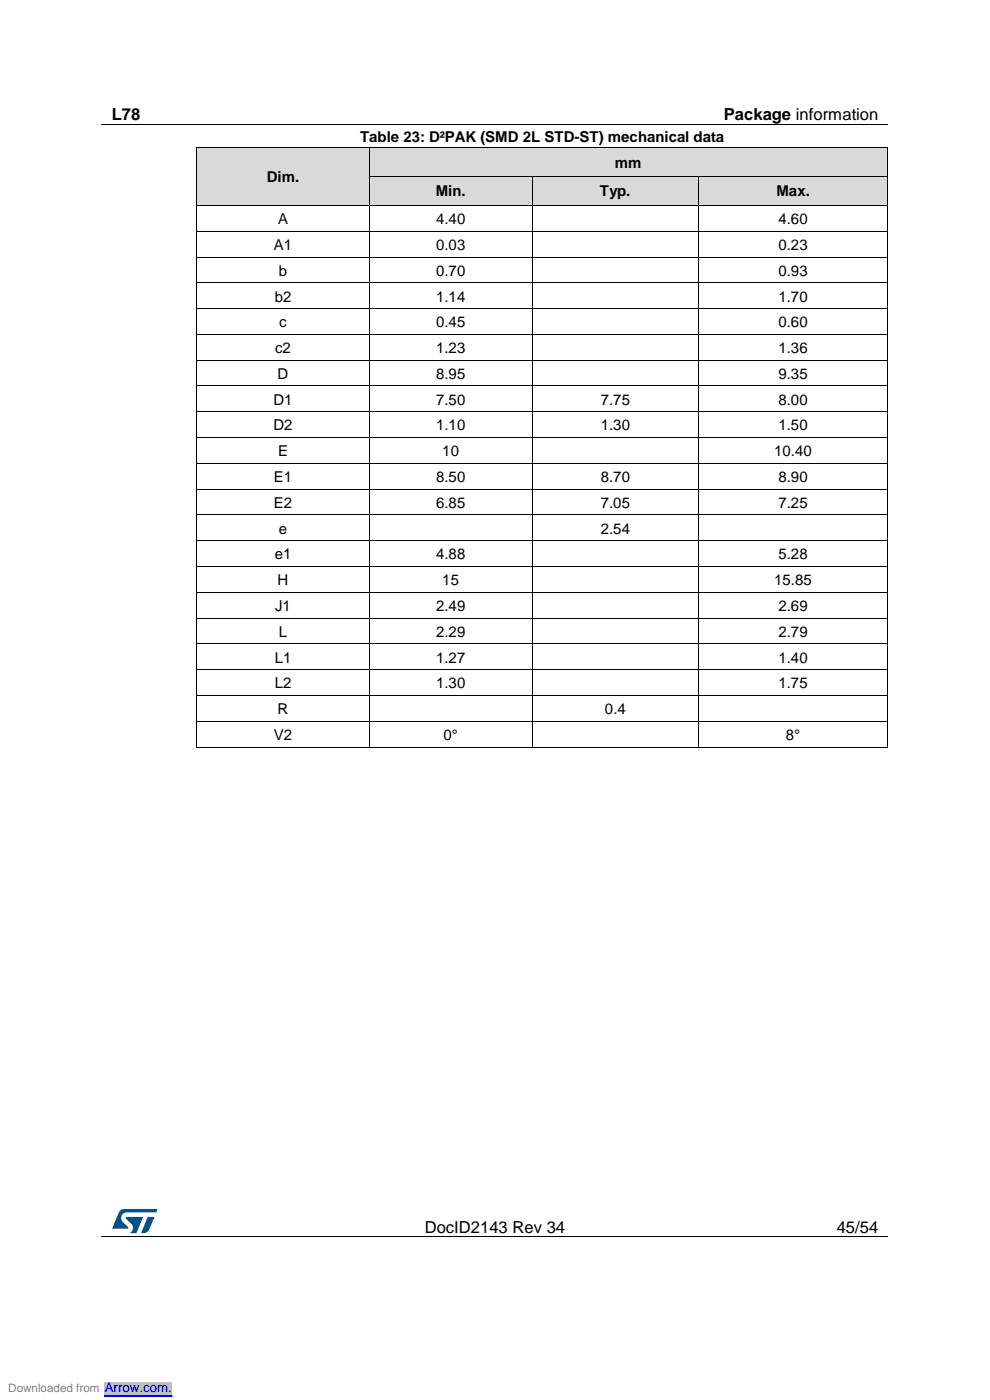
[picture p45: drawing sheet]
<svg xmlns="http://www.w3.org/2000/svg" width="210mm" height="297mm" viewBox="0 0 210 297" stroke-linecap="round" stroke-linejoin="round" font-family="sans-serif">
<defs><g id="words">
<g font-size="3.5">
<text x="23.7" y="25.5">L78</text>
<text x="153.6" y="25.5">Package information</text>
<text x="90.1" y="261.5">DocID2143 Rev 34</text>
<text x="177.5" y="261.5">45/54</text>
</g>
<g font-size="3.2">
<text x="76.4" y="30.2">Table 23: D²PAK (SMD 2L STD-ST) mechanical data</text>
<text x="130.5" y="35.6">mm</text>
<text x="56.6" y="38.6">Dim.</text>
<text x="92.4" y="41.7">Min.</text>
<text x="127.3" y="41.7">Typ.</text>
<text x="164.7" y="41.7">Max.</text>
<text x="59" y="47.6">A</text>
<text x="92.5" y="47.6">4.40</text>
<text x="165.1" y="47.6">4.60</text>
<text x="58.1" y="53.1">A1</text>
<text x="92.5" y="53.1">0.03</text>
<text x="165.1" y="53.1">0.23</text>
<text x="59.2" y="58.5">b</text>
<text x="92.5" y="58.5">0.70</text>
<text x="165.1" y="58.5">0.93</text>
<text x="58.3" y="64">b2</text>
<text x="92.5" y="64">1.14</text>
<text x="165.1" y="64">1.70</text>
<text x="59.2" y="69.5">c</text>
<text x="92.5" y="69.5">0.45</text>
<text x="165.1" y="69.5">0.60</text>
<text x="58.4" y="74.9">c2</text>
<text x="92.5" y="74.9">1.23</text>
<text x="165.1" y="74.9">1.36</text>
<text x="58.9" y="80.4">D</text>
<text x="92.5" y="80.4">8.95</text>
<text x="165.1" y="80.4">9.35</text>
<text x="58" y="85.9">D1</text>
<text x="92.5" y="85.9">7.50</text>
<text x="127.4" y="85.9">7.75</text>
<text x="165.1" y="85.9">8.00</text>
<text x="58" y="91.3">D2</text>
<text x="92.5" y="91.3">1.10</text>
<text x="127.4" y="91.3">1.30</text>
<text x="165.1" y="91.3">1.50</text>
<text x="59" y="96.8">E</text>
<text x="93.8" y="96.8">10</text>
<text x="164.2" y="96.8">10.40</text>
<text x="58.1" y="102.3">E1</text>
<text x="58.1" y="107.8">E2</text>
<text x="92.5" y="102.3">8.50</text>
<text x="92.5" y="107.8">6.85</text>
<text x="127.4" y="102.3">8.70</text>
<text x="127.4" y="107.8">7.05</text>
<text x="165.1" y="102.3">8.90</text>
<text x="165.1" y="107.8">7.25</text>
<text x="59.2" y="113.2">e</text>
<text x="127.4" y="113.2">2.54</text>
<text x="58.3" y="118.7">e1</text>
<text x="92.5" y="118.7">4.88</text>
<text x="165.1" y="118.7">5.28</text>
<text x="58.9" y="124.1">H</text>
<text x="93.8" y="124.1">15</text>
<text x="164.2" y="124.1">15.85</text>
<text x="58.4" y="129.6">J1</text>
<text x="92.5" y="129.6">2.49</text>
<text x="165.1" y="129.6">2.69</text>
<text x="59.2" y="135.1">L</text>
<text x="92.5" y="135.1">2.29</text>
<text x="165.1" y="135.1">2.79</text>
<text x="58.3" y="140.6">L1</text>
<text x="92.5" y="140.6">1.27</text>
<text x="165.1" y="140.6">1.40</text>
<text x="58.3" y="146">L2</text>
<text x="92.5" y="146">1.30</text>
<text x="165.1" y="146">1.75</text>
<text x="58.9" y="151.5">R</text>
<text x="128.3" y="151.5">0.4</text>
<text x="58.1" y="156.9">V2</text>
<text x="94.1" y="156.9">0°</text>
<text x="166.7" y="156.9">8°</text>
</g>
<text font-size="2.8" fill="#00f" x="22.2" y="295.2">Arrow.com.</text>
<text font-size="2.5" fill="#808080" x="1.8" y="295.2">Downloaded from</text>
</g></defs>
<path d="M21.5 26.5h166.8M21.5 262.4h166.8" fill="none" stroke="#000" stroke-width=".21"/>
<g fill="#000">
<path d="M104.4 26.4h.2v.1h-.2z" fill-rule="evenodd"/>
<path d="M61.6 262.3h.1v.2h-.1z" fill-rule="evenodd"/>
<path d="M148 262.3h.2v.2h-.2z" fill-rule="evenodd"/>
</g>
<g fill="#005288">
<path d="M25.4 256.9l.6-.4h.4l7 .1-.3 .6h-6.2a1.26 1.26 0 0 0-1.2 1.1 1.26 1.26 0 0 0 .8 1.4l.7 .6v.3l-3.4 .1z"/>
<path d="M31.4 258.2l1.3 .1-1 2.5a1.32 1.32 0 0 1-1.7 .7z"/>
<path d="M26.7 258.2l3.6 .1-1.4 3.3h-1.4a1.35 1.35 0 0 0 .7-1.2 1.35 1.35 0 0 0-.8-1.2l-.7-.6z"/>
</g>
<g fill="#d9d9d9">
<path d="M41.8 31.4h36.4v12.1h-36.4z" fill-rule="evenodd"/>
<path d="M43.7 34.5h32.7v6h-32.7z" fill-rule="evenodd"/>
<path d="M78.3 31.4h109.9v6h-109.9z" fill-rule="evenodd"/>
<path d="M80.2 31.4h106.2v6h-106.2z" fill-rule="evenodd"/>
</g>
<g fill="#000">
<path d="M41.7 31.3l.1 .1z" fill-rule="evenodd"/>
<path d="M41.7 31.3l.1 .1z" fill-rule="evenodd"/>
<path d="M78.2 31.3l.1 .1z" fill-rule="evenodd"/>
<path d="M188.2 31.3l.1 .1z" fill-rule="evenodd"/>
<path d="M188.2 31.3l.1 .1z" fill-rule="evenodd"/>
</g>
<path d="M41.8 31.4v6M41.8 31.4h36.4M78.3 31.4v6M78.3 31.4h109.9M188.3 31.4v6" fill="none" stroke="#000" stroke-width=".21"/>
<g fill="#d9d9d9">
<path d="M78.3 37.5h34.6v6h-34.6z" fill-rule="evenodd"/>
<path d="M80.2 37.5h30.8v6h-30.8z" fill-rule="evenodd"/>
<path d="M113 37.5h35.2v6h-35.2z" fill-rule="evenodd"/>
<path d="M114.8 37.5h31.5v6h-31.5z" fill-rule="evenodd"/>
<path d="M148.2 37.5h40v6h-40z" fill-rule="evenodd"/>
<path d="M150.1 37.5h36.3v6h-36.3z" fill-rule="evenodd"/>
</g>
<g fill="#000">
<path d="M41.7 37.4l.1 .1z" fill-rule="evenodd"/>
<path d="M78.2 37.4l.1 .1z" fill-rule="evenodd"/>
<path d="M112.8 37.4l.1 .1z" fill-rule="evenodd"/>
<path d="M148.1 37.4l.1 .1z" fill-rule="evenodd"/>
<path d="M188.2 37.4l.1 .1z" fill-rule="evenodd"/>
<path d="M41.7 43.5h.2v.2h-.2z" fill-rule="evenodd"/>
<path d="M41.7 43.5h.2v.2h-.2z" fill-rule="evenodd"/>
<path d="M41.7 49h.2v.2h-.2z" fill-rule="evenodd"/>
<path d="M41.7 54.4h.2v.2h-.2z" fill-rule="evenodd"/>
<path d="M41.9 43.5h.1v.2h-.1z" fill-rule="evenodd"/>
<path d="M78.2 43.5h.2v.2h-.2z" fill-rule="evenodd"/>
<path d="M78.2 49h.2v.2h-.2z" fill-rule="evenodd"/>
<path d="M78.2 54.4h.2v.2h-.2z" fill-rule="evenodd"/>
<path d="M78.4 43.5h.1v.2h-.1z" fill-rule="evenodd"/>
<path d="M112.8 43.5h.2v.2h-.2z" fill-rule="evenodd"/>
<path d="M112.8 49h.2v.2h-.2z" fill-rule="evenodd"/>
<path d="M112.8 54.4h.2v.2h-.2z" fill-rule="evenodd"/>
<path d="M113 43.5h.1v.2h-.1z" fill-rule="evenodd"/>
<path d="M148.1 43.5h.1v.2h-.1z" fill-rule="evenodd"/>
<path d="M148.1 49h.1v.2h-.1z" fill-rule="evenodd"/>
<path d="M148.1 54.4h.1v.2h-.1z" fill-rule="evenodd"/>
<path d="M148.2 43.5h.2v.2h-.2z" fill-rule="evenodd"/>
<path d="M188.2 43.5h.1v.2h-.1z" fill-rule="evenodd"/>
<path d="M188.2 43.5h.1v.2h-.1z" fill-rule="evenodd"/>
<path d="M188.2 49h.1v.2h-.1z" fill-rule="evenodd"/>
<path d="M188.2 54.4h.1v.2h-.1z" fill-rule="evenodd"/>
<path d="M41.7 59.9h.2v.2h-.2z" fill-rule="evenodd"/>
<path d="M41.7 65.4h.2v.2h-.2z" fill-rule="evenodd"/>
<path d="M41.7 70.9h.2v.1h-.2z" fill-rule="evenodd"/>
<path d="M41.7 76.3h.2v.2h-.2z" fill-rule="evenodd"/>
<path d="M78.2 59.9h.2v.2h-.2z" fill-rule="evenodd"/>
<path d="M78.2 65.4h.2v.2h-.2z" fill-rule="evenodd"/>
<path d="M78.2 70.9h.2v.1h-.2z" fill-rule="evenodd"/>
<path d="M78.2 76.3h.2v.2h-.2z" fill-rule="evenodd"/>
<path d="M112.8 59.9h.2v.2h-.2z" fill-rule="evenodd"/>
<path d="M112.8 65.4h.2v.2h-.2z" fill-rule="evenodd"/>
<path d="M112.8 70.9h.2v.1h-.2z" fill-rule="evenodd"/>
<path d="M112.8 76.3h.2v.2h-.2z" fill-rule="evenodd"/>
<path d="M148.1 59.9h.1v.2h-.1z" fill-rule="evenodd"/>
<path d="M148.1 65.4h.1v.2h-.1z" fill-rule="evenodd"/>
<path d="M148.1 70.9h.1v.1h-.1z" fill-rule="evenodd"/>
<path d="M148.1 76.3h.1v.2h-.1z" fill-rule="evenodd"/>
<path d="M188.2 59.9h.1v.2h-.1z" fill-rule="evenodd"/>
<path d="M188.2 65.4h.1v.2h-.1z" fill-rule="evenodd"/>
<path d="M188.2 70.9h.1v.1h-.1z" fill-rule="evenodd"/>
<path d="M188.2 76.3h.1v.2h-.1z" fill-rule="evenodd"/>
<path d="M41.7 81.8h.2v.2h-.2z" fill-rule="evenodd"/>
<path d="M41.7 87.3h.2v.1h-.2z" fill-rule="evenodd"/>
<path d="M41.7 92.7h.2v.2h-.2z" fill-rule="evenodd"/>
<path d="M41.7 98.2h.2v.2h-.2z" fill-rule="evenodd"/>
<path d="M78.2 81.8h.2v.2h-.2z" fill-rule="evenodd"/>
<path d="M78.2 87.3h.2v.1h-.2z" fill-rule="evenodd"/>
<path d="M78.2 92.7h.2v.2h-.2z" fill-rule="evenodd"/>
<path d="M78.2 98.2h.2v.2h-.2z" fill-rule="evenodd"/>
<path d="M112.8 81.8h.2v.2h-.2z" fill-rule="evenodd"/>
<path d="M112.8 87.3h.2v.1h-.2z" fill-rule="evenodd"/>
<path d="M112.8 92.7h.2v.2h-.2z" fill-rule="evenodd"/>
<path d="M112.8 98.2h.2v.2h-.2z" fill-rule="evenodd"/>
<path d="M148.1 81.8h.1v.2h-.1z" fill-rule="evenodd"/>
<path d="M148.1 87.3h.1v.1h-.1z" fill-rule="evenodd"/>
<path d="M148.1 92.7h.1v.2h-.1z" fill-rule="evenodd"/>
<path d="M148.1 98.2h.1v.2h-.1z" fill-rule="evenodd"/>
<path d="M188.2 81.8h.1v.2h-.1z" fill-rule="evenodd"/>
<path d="M188.2 87.3h.1v.1h-.1z" fill-rule="evenodd"/>
<path d="M188.2 92.7h.1v.2h-.1z" fill-rule="evenodd"/>
<path d="M188.2 98.2h.1v.2h-.1z" fill-rule="evenodd"/>
<path d="M41.7 103.7h.2v.2h-.2z" fill-rule="evenodd"/>
<path d="M41.7 109.2h.2v.1h-.2z" fill-rule="evenodd"/>
<path d="M41.7 114.6h.2v.2h-.2z" fill-rule="evenodd"/>
<path d="M78.2 103.7h.2v.2h-.2z" fill-rule="evenodd"/>
<path d="M78.2 109.2h.2v.1h-.2z" fill-rule="evenodd"/>
<path d="M78.2 114.6h.2v.2h-.2z" fill-rule="evenodd"/>
<path d="M112.8 103.7h.2v.2h-.2z" fill-rule="evenodd"/>
<path d="M112.8 109.2h.2v.1h-.2z" fill-rule="evenodd"/>
<path d="M112.8 114.6h.2v.2h-.2z" fill-rule="evenodd"/>
<path d="M148.1 103.7h.1v.2h-.1z" fill-rule="evenodd"/>
<path d="M148.1 109.2h.1v.1h-.1z" fill-rule="evenodd"/>
<path d="M148.1 114.6h.1v.2h-.1z" fill-rule="evenodd"/>
<path d="M188.2 103.7h.1v.2h-.1z" fill-rule="evenodd"/>
<path d="M188.2 109.2h.1v.1h-.1z" fill-rule="evenodd"/>
<path d="M188.2 114.6h.1v.2h-.1z" fill-rule="evenodd"/>
<path d="M41.7 120.1h.2v.1h-.2z" fill-rule="evenodd"/>
<path d="M41.7 125.5h.2v.2h-.2z" fill-rule="evenodd"/>
<path d="M41.7 131h.2v.2h-.2z" fill-rule="evenodd"/>
<path d="M41.7 136.5h.2v.2h-.2z" fill-rule="evenodd"/>
<path d="M78.2 120.1h.2v.1h-.2z" fill-rule="evenodd"/>
<path d="M78.2 125.5h.2v.2h-.2z" fill-rule="evenodd"/>
<path d="M78.2 131h.2v.2h-.2z" fill-rule="evenodd"/>
<path d="M78.2 136.5h.2v.2h-.2z" fill-rule="evenodd"/>
<path d="M112.8 120.1h.2v.1h-.2z" fill-rule="evenodd"/>
<path d="M112.8 125.5h.2v.2h-.2z" fill-rule="evenodd"/>
<path d="M112.8 131h.2v.2h-.2z" fill-rule="evenodd"/>
<path d="M112.8 136.5h.2v.2h-.2z" fill-rule="evenodd"/>
<path d="M148.1 120.1h.1v.1h-.1z" fill-rule="evenodd"/>
<path d="M148.1 125.5h.1v.2h-.1z" fill-rule="evenodd"/>
<path d="M148.1 131h.1v.2h-.1z" fill-rule="evenodd"/>
<path d="M148.1 136.5h.1v.2h-.1z" fill-rule="evenodd"/>
<path d="M188.2 120.1h.1v.1h-.1z" fill-rule="evenodd"/>
<path d="M188.2 125.5h.1v.2h-.1z" fill-rule="evenodd"/>
<path d="M188.2 131h.1v.2h-.1z" fill-rule="evenodd"/>
<path d="M188.2 136.5h.1v.2h-.1z" fill-rule="evenodd"/>
<path d="M41.7 142h.2v.1h-.2z" fill-rule="evenodd"/>
<path d="M41.7 147.4h.2v.2h-.2z" fill-rule="evenodd"/>
<path d="M41.7 152.9h.2v.2h-.2z" fill-rule="evenodd"/>
<path d="M41.7 158.4h.2v.2h-.2z" fill-rule="evenodd"/>
<path d="M41.7 158.4h.2v.2h-.2z" fill-rule="evenodd"/>
<path d="M78.2 142h.2v.1h-.2z" fill-rule="evenodd"/>
<path d="M78.2 147.4h.2v.2h-.2z" fill-rule="evenodd"/>
<path d="M78.2 152.9h.2v.2h-.2z" fill-rule="evenodd"/>
<path d="M78.2 158.4h.2v.2h-.2z" fill-rule="evenodd"/>
<path d="M112.8 142h.2v.1h-.2z" fill-rule="evenodd"/>
<path d="M112.8 147.4h.2v.2h-.2z" fill-rule="evenodd"/>
<path d="M112.8 152.9h.2v.2h-.2z" fill-rule="evenodd"/>
<path d="M112.8 158.4h.2v.2h-.2z" fill-rule="evenodd"/>
<path d="M148.1 142h.1v.1h-.1z" fill-rule="evenodd"/>
<path d="M148.1 147.4h.1v.2h-.1z" fill-rule="evenodd"/>
<path d="M148.1 152.9h.1v.2h-.1z" fill-rule="evenodd"/>
<path d="M148.1 158.4h.1v.2h-.1z" fill-rule="evenodd"/>
<path d="M188.2 142h.1v.1h-.1z" fill-rule="evenodd"/>
<path d="M188.2 147.4h.1v.2h-.1z" fill-rule="evenodd"/>
<path d="M188.2 152.9h.1v.2h-.1z" fill-rule="evenodd"/>
<path d="M188.2 158.4h.1v.2h-.1z" fill-rule="evenodd"/>
<path d="M188.2 158.4h.1v.2h-.1z" fill-rule="evenodd"/>
</g>
<g fill="none" stroke="#000" stroke-width=".21">
<path d="M41.8 37.5v6M78.3 37.5v6M78.3 37.5h34.5M148.1 37.5h-35.2v6M188.2 37.5h-40v6M188.3 37.5v6M41.8 43.7v5.3M41.8 49.2v5.2M41.8 54.6v5.3M41.9 49.1h36.3M41.9 54.5h36.3M41.9 60h36.3"/>
<path d="M42 43.6h36.2M78.3 43.7v5.3M78.3 49.2v5.2M78.3 54.6v5.3M78.4 49.1h34.4M78.4 54.5h34.4M78.4 60h34.4M78.5 43.6h34.3M112.9 43.7v5.3M112.9 49.2v5.2M112.9 54.6v5.3M113 49.1h35.1"/>
<path d="M113 54.5h35.1M113 60h35.1M113.1 43.6h35M148.2 43.7v5.3M148.2 49.2v5.2M148.2 54.6v5.3M148.2 49.1h40M148.2 54.5h40M148.2 60h40M148.4 43.6h39.8M188.3 43.7v5.3M188.3 49.2v5.2"/>
<path d="M188.3 54.6v5.3M41.8 60.1v5.3M41.8 65.6v5.3M41.8 71v5.3M41.8 76.5v5.3M41.9 65.5h36.3M41.9 71h36.3M41.9 76.4h36.3M78.3 60.1v5.3M78.3 65.6v5.3M78.3 71v5.3M78.3 76.5v5.3"/>
<path d="M78.4 65.5h34.4M78.4 71h34.4M78.4 76.4h34.4M112.9 60.1v5.3M112.9 65.6v5.3M112.9 71v5.3M112.9 76.5v5.3M113 65.5h35.1M113 71h35.1M113 76.4h35.1M148.2 60.1v5.3M148.2 65.6v5.3"/>
<path d="M148.2 71v5.3M148.2 76.5v5.3M148.2 65.5h40M148.2 71h40M148.2 76.4h40M188.3 60.1v5.3M188.3 65.6v5.3M188.3 71v5.3M188.3 76.5v5.3M41.8 82v5.3M41.8 87.4v5.3M41.8 92.9v5.3"/>
<path d="M41.8 98.4v5.3M41.9 81.9h36.3M41.9 87.3h36.3M41.9 92.8h36.3M41.9 98.3h36.3M78.3 82v5.3M78.3 87.4v5.3M78.3 92.9v5.3M78.3 98.4v5.3M78.4 81.9h34.4M78.4 87.3h34.4M78.4 92.8h34.4"/>
<path d="M78.4 98.3h34.4M112.9 82v5.3M112.9 87.4v5.3M112.9 92.9v5.3M112.9 98.4v5.3M113 81.9h35.1M113 87.3h35.1M113 92.8h35.1M113 98.3h35.1M148.2 82v5.3M148.2 87.4v5.3M148.2 92.9v5.3"/>
<path d="M148.2 98.4v5.3M148.2 81.9h40M148.2 87.3h40M148.2 92.8h40M148.2 98.3h40M188.3 82v5.3M188.3 87.4v5.3M188.3 92.9v5.3M188.3 98.4v5.3M41.8 103.9v5.3M41.8 109.3v5.3M41.8 114.8v5.3"/>
<path d="M41.9 103.8h36.3M41.9 109.2h36.3M41.9 114.7h36.3M78.3 103.9v5.3M78.3 109.3v5.3M78.3 114.8v5.3M78.4 103.8h34.4M78.4 109.2h34.4M78.4 114.7h34.4M112.9 103.9v5.3M112.9 109.3v5.3M112.9 114.8v5.3"/>
<path d="M113 103.8h35.1M113 109.2h35.1M113 114.7h35.1M148.2 103.9v5.3M148.2 109.3v5.3M148.2 114.8v5.3M148.2 103.8h40M148.2 109.2h40M148.2 114.7h40M188.3 103.9v5.3M188.3 109.3v5.3M188.3 114.8v5.3"/>
<path d="M41.8 120.2v5.3M41.8 125.7v5.3M41.8 131.2v5.3M41.8 136.7v5.3M41.9 120.2h36.3M41.9 125.6h36.3M41.9 131.1h36.3M41.9 136.6h36.3M78.3 120.2v5.3M78.3 125.7v5.3M78.3 131.2v5.3M78.3 136.7v5.3"/>
<path d="M78.4 120.2h34.4M78.4 125.6h34.4M78.4 131.1h34.4M78.4 136.6h34.4M112.9 120.2v5.3M112.9 125.7v5.3M112.9 131.2v5.3M112.9 136.7v5.3M113 120.2h35.1M113 125.6h35.1M113 131.1h35.1M113 136.6h35.1"/>
<path d="M148.2 120.2v5.3M148.2 125.7v5.3M148.2 131.2v5.3M148.2 136.7v5.3M148.2 120.2h40M148.2 125.6h40M148.2 131.1h40M148.2 136.6h40M188.3 120.2v5.3M188.3 125.7v5.3M188.3 131.2v5.3M188.3 136.7v5.3"/>
<path d="M41.8 142.1v5.3M41.8 147.6v5.3M41.8 153.1v5.3M41.9 142h36.3M41.9 147.5h36.3M41.9 153h36.3M41.9 158.5h36.3M78.3 142.1v5.3M78.3 147.6v5.3M78.3 153.1v5.3M78.4 142h34.4M78.4 147.5h34.4"/>
<path d="M78.4 153h34.4M78.4 158.5h34.4M112.9 142.1v5.3M112.9 147.6v5.3M112.9 153.1v5.3M113 142h35.1M113 147.5h35.1M113 153h35.1M113 158.5h35.1M148.2 142.1v5.3M148.2 147.6v5.3M148.2 153.1v5.3"/>
<path d="M148.2 142h40M148.2 147.5h40M148.2 153h40M148.2 158.5h40M188.3 142.1v5.3M188.3 147.6v5.3M188.3 153.1v5.3"/>
</g>
<path d="M0 294.5h70.6" fill="none" stroke="#fff" stroke-width="2.5" stroke-linecap="butt"/>
<path d="M22.2 293.2h14.3v2.6h-14.3z" fill="#c0c0c0"/>
<path d="M22.2 296.2h14.3" fill="none" stroke="#00f" stroke-width=".21"/>
<path d="M0 294.5h70.6" fill="none" stroke="#fff" stroke-width="2.5" stroke-linecap="butt"/>
<path d="M22.2 293.2h14.3v2.6h-14.3z" fill="#c0c0c0"/>
<path d="M22.2 296.2h14.3" fill="none" stroke="#00f" stroke-width=".21"/>
<path d="M0 294.5h70.6" fill="none" stroke="#fff" stroke-width="2.5" stroke-linecap="butt"/>
<path d="M22.2 293.2h14.3v2.6h-14.3z" fill="#c0c0c0"/>
<path d="M22.2 296.2h14.3" fill="none" stroke="#00f" stroke-width=".21"/>
<path d="M0 294.5h70.6" fill="none" stroke="#fff" stroke-width="2.5" stroke-linecap="butt"/>
<path d="M22.2 293.2h14.3v2.6h-14.3z" fill="#c0c0c0"/>
<path d="M22.2 296.2h14.3" fill="none" stroke="#00f" stroke-width=".21"/>
<path d="M0 294.5h70.6" fill="none" stroke="#fff" stroke-width="2.5" stroke-linecap="butt"/>
<path d="M22.2 293.2h14.3v2.6h-14.3z" fill="#c0c0c0"/>
<path d="M22.2 296.2h14.3" fill="none" stroke="#00f" stroke-width=".21"/>
<path d="M0 294.5h70.6" fill="none" stroke="#fff" stroke-width="2.5" stroke-linecap="butt"/>
<path d="M22.2 293.2h14.3v2.6h-14.3z" fill="#c0c0c0"/>
<path d="M22.2 296.2h14.3" fill="none" stroke="#00f" stroke-width=".21"/>
<path d="M0 294.5h70.6" fill="none" stroke="#fff" stroke-width="2.5" stroke-linecap="butt"/>
<path d="M22.2 293.2h14.3v2.6h-14.3z" fill="#c0c0c0"/>
<path d="M22.2 296.2h14.3" fill="none" stroke="#00f" stroke-width=".21"/>
<path d="M0 294.5h70.6" fill="none" stroke="#fff" stroke-width="2.5" stroke-linecap="butt"/>
<path d="M22.2 293.2h14.3v2.6h-14.3z" fill="#c0c0c0"/>
<path d="M22.2 296.2h14.3" fill="none" stroke="#00f" stroke-width=".21"/>
<path d="M0 294.5h70.6" fill="none" stroke="#fff" stroke-width="2.5" stroke-linecap="butt"/>
<path d="M22.2 293.2h14.3v2.6h-14.3z" fill="#c0c0c0"/>
<path d="M22.2 296.2h14.3" fill="none" stroke="#00f" stroke-width=".21"/>
<path d="M0 294.5h70.6" fill="none" stroke="#fff" stroke-width="2.5" stroke-linecap="butt"/>
<path d="M22.2 293.2h14.3v2.6h-14.3z" fill="#c0c0c0"/>
<path d="M22.2 296.2h14.3" fill="none" stroke="#00f" stroke-width=".21"/>
<path d="M0 294.5h70.6" fill="none" stroke="#fff" stroke-width="2.5" stroke-linecap="butt"/>
<path d="M22.2 293.2h14.3v2.6h-14.3z" fill="#c0c0c0"/>
<path d="M22.2 296.2h14.3" fill="none" stroke="#00f" stroke-width=".21"/>
<path d="M0 294.5h70.6" fill="none" stroke="#fff" stroke-width="2.5" stroke-linecap="butt"/>
<path d="M22.2 293.2h14.3v2.6h-14.3z" fill="#c0c0c0"/>
<path d="M22.2 296.2h14.3" fill="none" stroke="#00f" stroke-width=".21"/>
<path d="M0 294.5h70.6" fill="none" stroke="#fff" stroke-width="2.5" stroke-linecap="butt"/>
<path d="M22.2 293.2h14.3v2.6h-14.3z" fill="#c0c0c0"/>
<path d="M22.2 296.2h14.3" fill="none" stroke="#00f" stroke-width=".21"/>
<path d="M0 294.5h70.6" fill="none" stroke="#fff" stroke-width="2.5" stroke-linecap="butt"/>
<path d="M22.2 293.2h14.3v2.6h-14.3z" fill="#c0c0c0"/>
<path d="M22.2 296.2h14.3" fill="none" stroke="#00f" stroke-width=".21"/>
<path d="M0 294.5h70.6" fill="none" stroke="#fff" stroke-width="2.5" stroke-linecap="butt"/>
<path d="M22.2 293.2h14.3v2.6h-14.3z" fill="#c0c0c0"/>
<path d="M22.2 296.2h14.3" fill="none" stroke="#00f" stroke-width=".21"/>
<path d="M0 294.5h70.6" fill="none" stroke="#fff" stroke-width="2.5" stroke-linecap="butt"/>
<path d="M22.2 293.2h14.3v2.6h-14.3z" fill="#c0c0c0"/>
<path d="M22.2 296.2h14.3" fill="none" stroke="#00f" stroke-width=".21"/>
<path d="M0 294.5h70.6" fill="none" stroke="#fff" stroke-width="2.5" stroke-linecap="butt"/>
<path d="M22.2 293.2h14.3v2.6h-14.3z" fill="#c0c0c0"/>
<path d="M22.2 296.2h14.3" fill="none" stroke="#00f" stroke-width=".21"/>
<path d="M0 294.5h70.6" fill="none" stroke="#fff" stroke-width="2.5" stroke-linecap="butt"/>
<path d="M22.2 293.2h14.3v2.6h-14.3z" fill="#c0c0c0"/>
<path d="M22.2 296.2h14.3" fill="none" stroke="#00f" stroke-width=".21"/>
<path d="M0 294.5h70.6" fill="none" stroke="#fff" stroke-width="2.5" stroke-linecap="butt"/>
<path d="M22.2 293.2h14.3v2.6h-14.3z" fill="#c0c0c0"/>
<path d="M22.2 296.2h14.3" fill="none" stroke="#00f" stroke-width=".21"/>
<path d="M0 294.5h70.6" fill="none" stroke="#fff" stroke-width="2.5" stroke-linecap="butt"/>
<path d="M22.2 293.2h14.3v2.6h-14.3z" fill="#c0c0c0"/>
<path d="M22.2 296.2h14.3" fill="none" stroke="#00f" stroke-width=".21"/>
<path d="M0 294.5h70.6" fill="none" stroke="#fff" stroke-width="2.5" stroke-linecap="butt"/>
<path d="M22.2 293.2h14.3v2.6h-14.3z" fill="#c0c0c0"/>
<path d="M22.2 296.2h14.3" fill="none" stroke="#00f" stroke-width=".21"/>
<path d="M0 294.5h70.6" fill="none" stroke="#fff" stroke-width="2.5" stroke-linecap="butt"/>
<path d="M22.2 293.2h14.3v2.6h-14.3z" fill="#c0c0c0"/>
<path d="M22.2 296.2h14.3" fill="none" stroke="#00f" stroke-width=".21"/>
<path d="M0 294.5h70.6" fill="none" stroke="#fff" stroke-width="2.5" stroke-linecap="butt"/>
<path d="M22.2 293.2h14.3v2.6h-14.3z" fill="#c0c0c0"/>
<path d="M22.2 296.2h14.3" fill="none" stroke="#00f" stroke-width=".21"/>
<path d="M0 294.5h70.6" fill="none" stroke="#fff" stroke-width="2.5" stroke-linecap="butt"/>
<path d="M22.2 293.2h14.3v2.6h-14.3z" fill="#c0c0c0"/>
<path d="M22.2 296.2h14.3" fill="none" stroke="#00f" stroke-width=".21"/>
<path d="M0 294.5h70.6" fill="none" stroke="#fff" stroke-width="2.5" stroke-linecap="butt"/>
<path d="M22.2 293.2h14.3v2.6h-14.3z" fill="#c0c0c0"/>
<path d="M22.2 296.2h14.3" fill="none" stroke="#00f" stroke-width=".21"/>
<path d="M0 294.5h70.6" fill="none" stroke="#fff" stroke-width="2.5" stroke-linecap="butt"/>
<path d="M22.2 293.2h14.3v2.6h-14.3z" fill="#c0c0c0"/>
<path d="M22.2 296.2h14.3" fill="none" stroke="#00f" stroke-width=".21"/>
<path d="M0 294.5h70.6" fill="none" stroke="#fff" stroke-width="2.5" stroke-linecap="butt"/>
<path d="M22.2 293.2h14.3v2.6h-14.3z" fill="#c0c0c0"/>
<path d="M22.2 296.2h14.3" fill="none" stroke="#00f" stroke-width=".21"/>
<path d="M0 294.5h70.6" fill="none" stroke="#fff" stroke-width="2.5" stroke-linecap="butt"/>
<path d="M22.2 293.2h14.3v2.6h-14.3z" fill="#c0c0c0"/>
<path d="M22.2 296.2h14.3" fill="none" stroke="#00f" stroke-width=".21"/>
<path d="M0 294.5h70.6" fill="none" stroke="#fff" stroke-width="2.5" stroke-linecap="butt"/>
<path d="M22.2 293.2h14.3v2.6h-14.3z" fill="#c0c0c0"/>
<path d="M22.2 296.2h14.3" fill="none" stroke="#00f" stroke-width=".21"/>
<path d="M0 294.5h70.6" fill="none" stroke="#fff" stroke-width="2.5" stroke-linecap="butt"/>
<path d="M22.2 293.2h14.3v2.6h-14.3z" fill="#c0c0c0"/>
<path d="M22.2 296.2h14.3" fill="none" stroke="#00f" stroke-width=".21"/>
<path d="M0 294.5h70.6" fill="none" stroke="#fff" stroke-width="2.5" stroke-linecap="butt"/>
<path d="M22.2 293.2h14.3v2.6h-14.3z" fill="#c0c0c0"/>
<path d="M22.2 296.2h14.3" fill="none" stroke="#00f" stroke-width=".21"/>
<path d="M0 294.5h70.6" fill="none" stroke="#fff" stroke-width="2.5" stroke-linecap="butt"/>
<path d="M22.2 293.2h14.3v2.6h-14.3z" fill="#c0c0c0"/>
<path d="M22.2 296.2h14.3" fill="none" stroke="#00f" stroke-width=".21"/>
<path d="M0 294.5h70.6" fill="none" stroke="#fff" stroke-width="2.5" stroke-linecap="butt"/>
<path d="M22.2 293.2h14.3v2.6h-14.3z" fill="#c0c0c0"/>
<path d="M22.2 296.2h14.3" fill="none" stroke="#00f" stroke-width=".21"/>
<path d="M0 294.5h70.6" fill="none" stroke="#fff" stroke-width="2.5" stroke-linecap="butt"/>
<path d="M22.2 293.2h14.3v2.6h-14.3z" fill="#c0c0c0"/>
<path d="M22.2 296.2h14.3" fill="none" stroke="#00f" stroke-width=".21"/>
<path d="M0 294.5h70.6" fill="none" stroke="#fff" stroke-width="2.5" stroke-linecap="butt"/>
<path d="M22.2 293.2h14.3v2.6h-14.3z" fill="#c0c0c0"/>
<path d="M22.2 296.2h14.3" fill="none" stroke="#00f" stroke-width=".21"/>
<path d="M0 294.5h70.6" fill="none" stroke="#fff" stroke-width="2.5" stroke-linecap="butt"/>
<path d="M22.2 293.2h14.3v2.6h-14.3z" fill="#c0c0c0"/>
<path d="M22.2 296.2h14.3" fill="none" stroke="#00f" stroke-width=".21"/>
<path d="M0 294.5h70.6" fill="none" stroke="#fff" stroke-width="2.5" stroke-linecap="butt"/>
<path d="M22.2 293.2h14.3v2.6h-14.3z" fill="#c0c0c0"/>
<path d="M22.2 296.2h14.3" fill="none" stroke="#00f" stroke-width=".21"/>
<path d="M0 294.5h70.6" fill="none" stroke="#fff" stroke-width="2.5" stroke-linecap="butt"/>
<path d="M22.2 293.2h14.3v2.6h-14.3z" fill="#c0c0c0"/>
<path d="M22.2 296.2h14.3" fill="none" stroke="#00f" stroke-width=".21"/>
<path d="M0 294.5h70.6" fill="none" stroke="#fff" stroke-width="2.5" stroke-linecap="butt"/>
<path d="M22.2 293.2h14.3v2.6h-14.3z" fill="#c0c0c0"/>
<path d="M22.2 296.2h14.3" fill="none" stroke="#00f" stroke-width=".21"/>
<path d="M0 294.5h70.6" fill="none" stroke="#fff" stroke-width="2.5" stroke-linecap="butt"/>
<path d="M22.2 293.2h14.3v2.6h-14.3z" fill="#c0c0c0"/>
<path d="M22.2 296.2h14.3" fill="none" stroke="#00f" stroke-width=".21"/>
<path d="M0 294.5h70.6" fill="none" stroke="#fff" stroke-width="2.5" stroke-linecap="butt"/>
<path d="M22.2 293.2h14.3v2.6h-14.3z" fill="#c0c0c0"/>
<path d="M22.2 296.2h14.3" fill="none" stroke="#00f" stroke-width=".21"/>
<path d="M0 294.5h70.6" fill="none" stroke="#fff" stroke-width="2.5" stroke-linecap="butt"/>
<path d="M22.2 293.2h14.3v2.6h-14.3z" fill="#c0c0c0"/>
<path d="M22.2 296.2h14.3" fill="none" stroke="#00f" stroke-width=".21"/>
<path d="M0 294.5h70.6" fill="none" stroke="#fff" stroke-width="2.5" stroke-linecap="butt"/>
<path d="M22.2 293.2h14.3v2.6h-14.3z" fill="#c0c0c0"/>
<path d="M22.2 296.2h14.3" fill="none" stroke="#00f" stroke-width=".21"/>
<path d="M0 294.5h70.6" fill="none" stroke="#fff" stroke-width="2.5" stroke-linecap="butt"/>
<path d="M22.2 293.2h14.3v2.6h-14.3z" fill="#c0c0c0"/>
<path d="M22.2 296.2h14.3" fill="none" stroke="#00f" stroke-width=".21"/>
<path d="M0 294.5h70.6" fill="none" stroke="#fff" stroke-width="2.5" stroke-linecap="butt"/>
<path d="M22.2 293.2h14.3v2.6h-14.3z" fill="#c0c0c0"/>
<path d="M22.2 296.2h14.3" fill="none" stroke="#00f" stroke-width=".21"/>
<use href="#words"/>
</svg>
